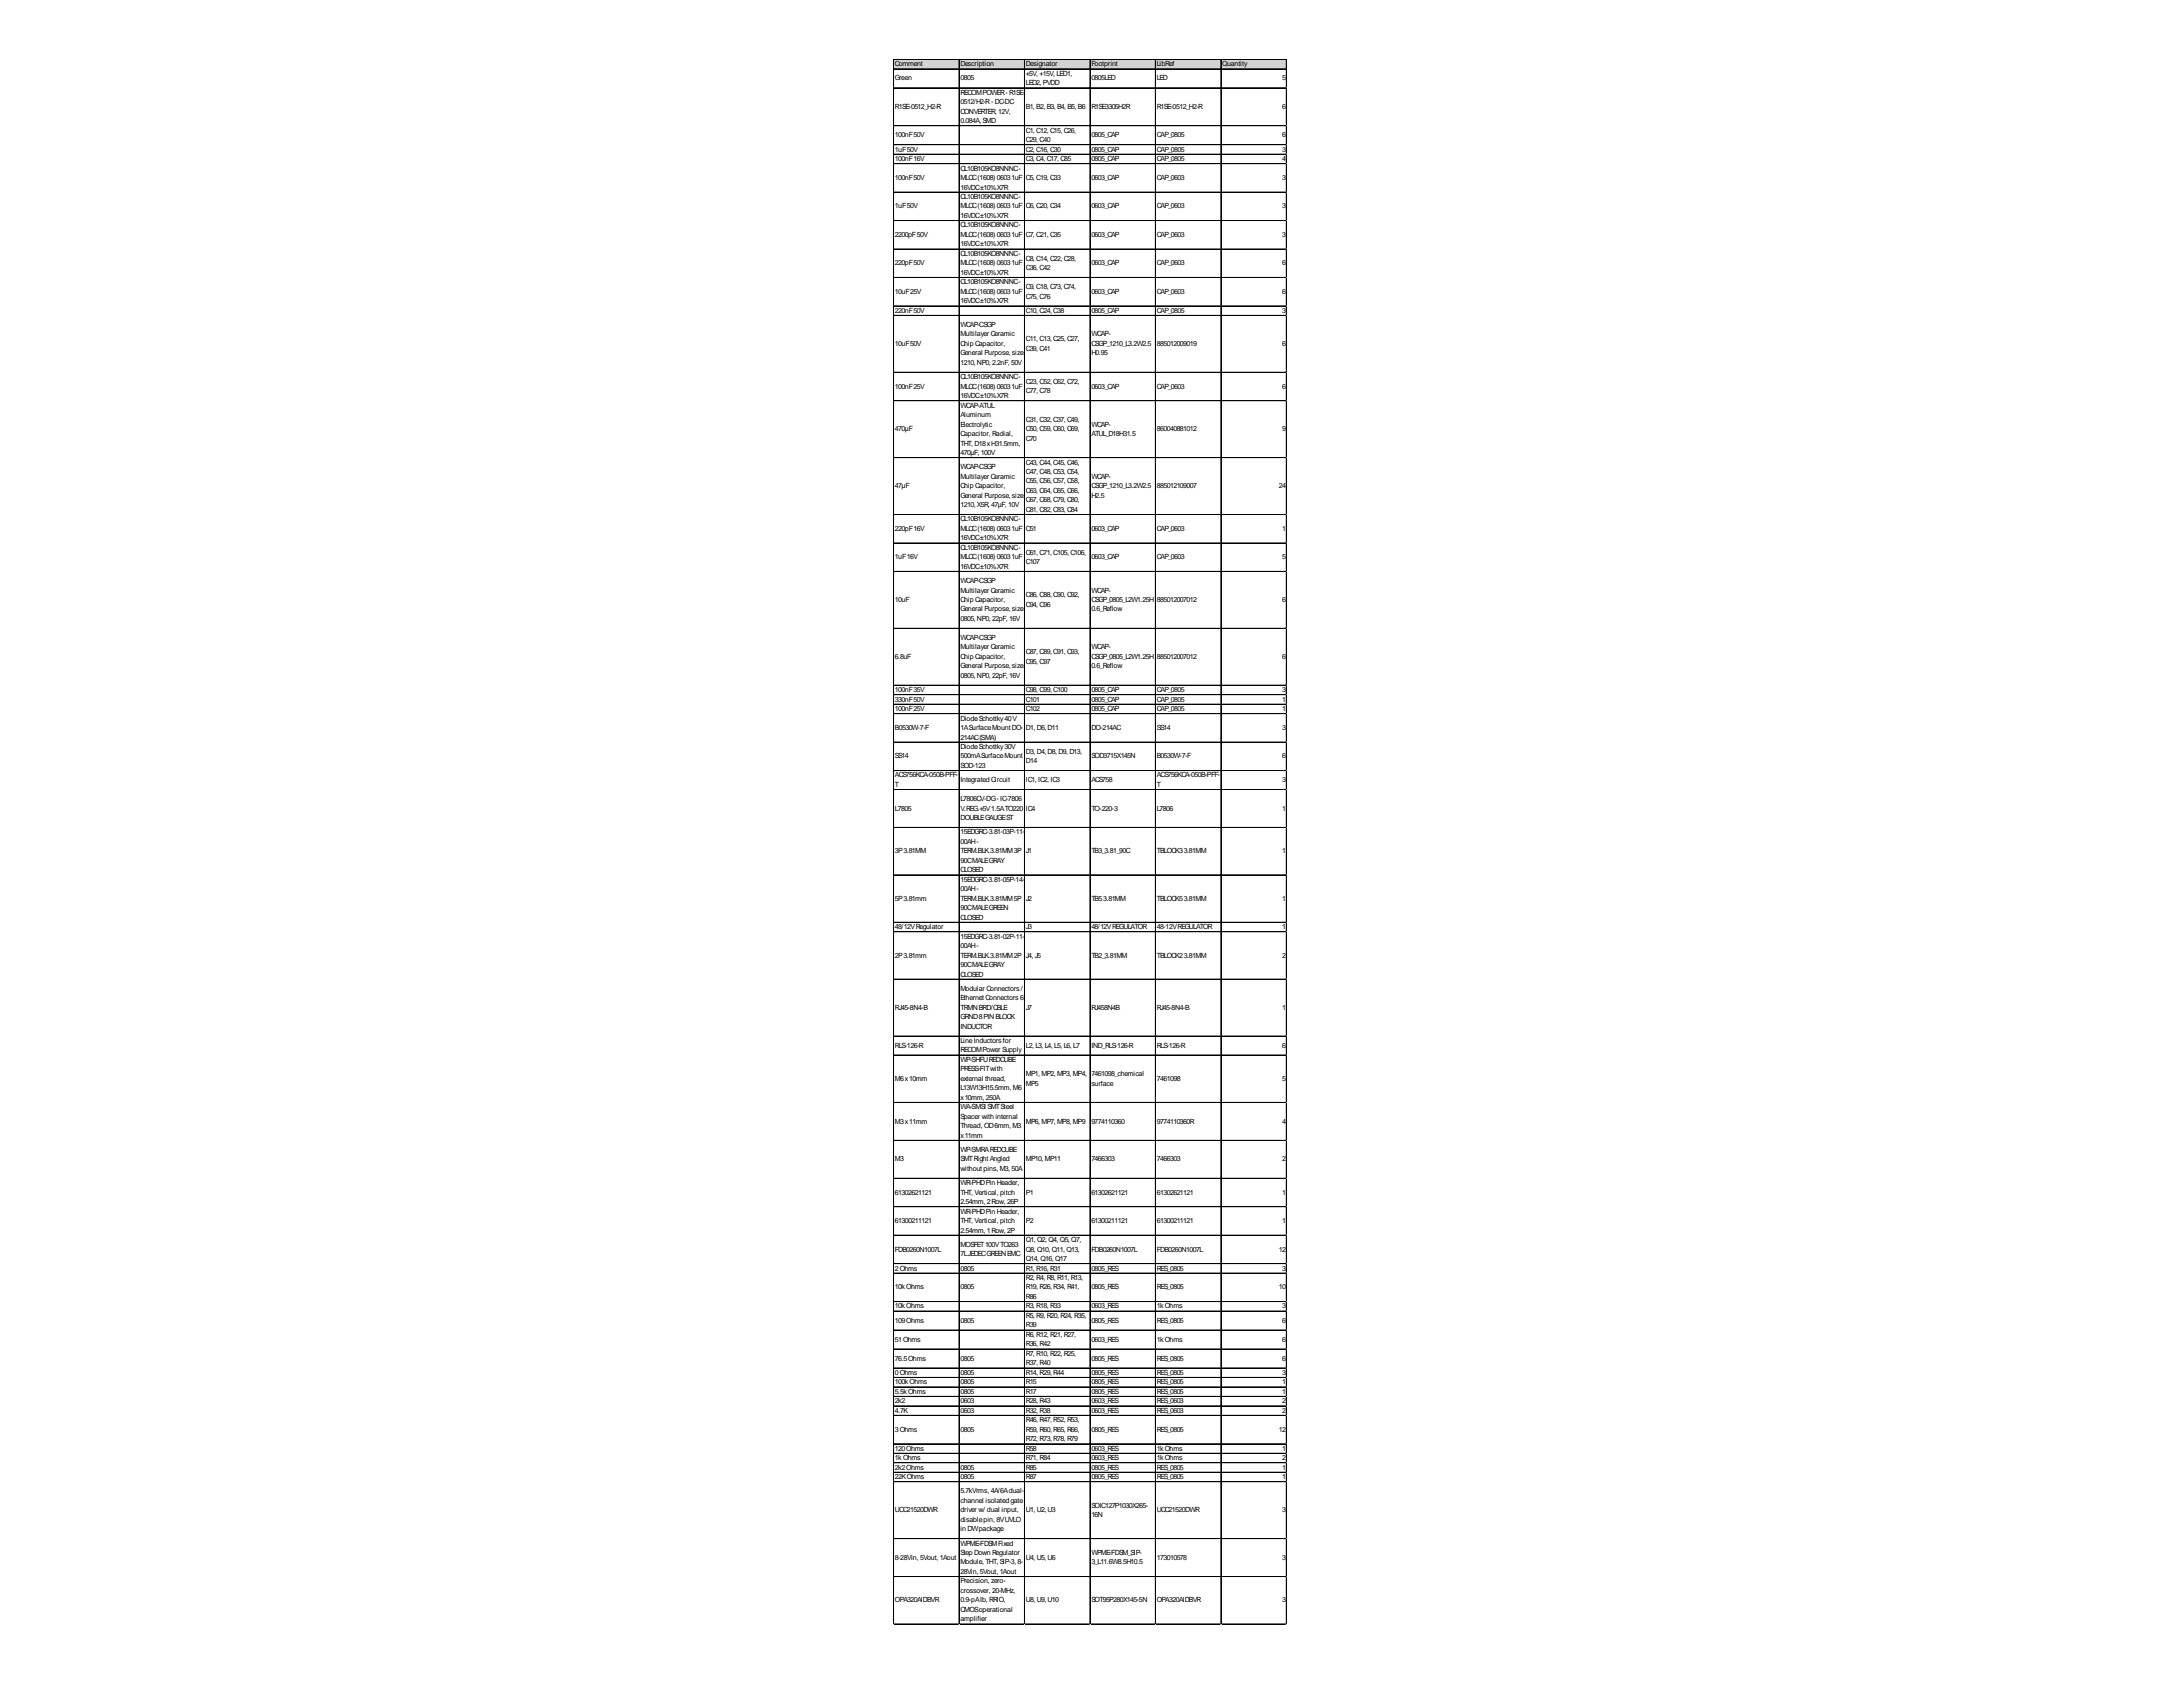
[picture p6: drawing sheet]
<svg xmlns="http://www.w3.org/2000/svg" width="279mm" height="216mm" viewBox="0 0 279 216" stroke-linecap="round" stroke-linejoin="round" font-family="sans-serif">
<defs><g id="words">
<g font-size=".9">
<text x="114.5" y="8.5">Comment</text>
<text x="114.5" y="10.3">Green</text>
<text x="122.9" y="8.5">Description</text>
<text x="122.9" y="10.3">0805</text>
<text x="131.3" y="8.5">Designator</text>
<text x="131.3" y="9.7">+5V, +15V, LED1,</text>
<text x="131.3" y="10.9">LED2, PVDD</text>
<text x="139.7" y="8.5">Footprint</text>
<text x="139.7" y="10.3">0805LED</text>
<text x="148.1" y="8.5">LibRef</text>
<text x="148.1" y="10.3">LED</text>
<text x="156.4" y="8.5">Quantity</text>
<text x="164.1" y="10.3">5</text>
<text x="114.5" y="13.9">R1SE-0512_H2-R</text>
<text x="114.5" y="17.6">100nF50V</text>
<text x="122.9" y="12.1">RECOMPOWER- R1SE-</text>
<text x="122.9" y="13.3">0512/H2-R- DC-DC</text>
<text x="122.9" y="14.5">CONVERTER, 12V,</text>
<text x="122.9" y="15.8">0.084A, SMD</text>
<text x="131.3" y="13.9">B1, B2, B3, B4, B5, B6</text>
<text x="131.3" y="17">C1, C12, C15, C26,</text>
<text x="139.7" y="13.9">R1SE3305H2R</text>
<text x="139.7" y="17.6">0805_CAP</text>
<text x="148.1" y="13.9">R1SE-0512_H2-R</text>
<text x="148.1" y="17.6">CAP_0805</text>
<text x="164.1" y="13.9">6</text>
<text x="164.1" y="17.6">6</text>
<text x="114.5" y="19.4">1uF50V</text>
<text x="114.5" y="20.6">100nF16V</text>
<text x="114.5" y="23">100nF50V</text>
<text x="122.9" y="21.8">CL10B105KO8NNNC-</text>
<text x="122.9" y="23">MLCC(1608) 06031uF</text>
<text x="131.3" y="18.2">C29, C40</text>
<text x="131.3" y="19.4">C2, C16, C30</text>
<text x="131.3" y="20.6">C3, C4, C17, C85</text>
<text x="131.3" y="23">C5, C19, C33</text>
<text x="139.7" y="19.4">0805_CAP</text>
<text x="139.7" y="20.6">0805_CAP</text>
<text x="139.7" y="23">0603_CAP</text>
<text x="148.1" y="19.4">CAP_0805</text>
<text x="148.1" y="20.6">CAP_0805</text>
<text x="148.1" y="23">CAP_0603</text>
<text x="164.1" y="19.4">3</text>
<text x="164.1" y="20.6">4</text>
<text x="164.1" y="23">3</text>
<text x="114.5" y="26.7">1uF50V</text>
<text x="122.9" y="24.3">16VDC±10%X7R</text>
<text x="122.9" y="25.5">CL10B105KO8NNNC-</text>
<text x="122.9" y="26.7">MLCC(1608) 06031uF</text>
<text x="122.9" y="27.9">16VDC±10%X7R</text>
<text x="122.9" y="29.1">CL10B105KO8NNNC-</text>
<text x="131.3" y="26.7">C6, C20, C34</text>
<text x="139.7" y="26.7">0603_CAP</text>
<text x="148.1" y="26.7">CAP_0603</text>
<text x="164.1" y="26.7">3</text>
<text x="114.5" y="30.3">2200pF50V</text>
<text x="114.5" y="34">220pF50V</text>
<text x="122.9" y="30.3">MLCC(1608) 06031uF</text>
<text x="122.9" y="31.5">16VDC±10%X7R</text>
<text x="122.9" y="32.7">CL10B105KO8NNNC-</text>
<text x="122.9" y="34">MLCC(1608) 06031uF</text>
<text x="122.9" y="35.2">16VDC±10%X7R</text>
<text x="131.3" y="30.3">C7, C21, C35</text>
<text x="131.3" y="33.4">C8, C14, C22, C28,</text>
<text x="131.3" y="34.6">C36, C42</text>
<text x="139.7" y="30.3">0603_CAP</text>
<text x="139.7" y="34">0603_CAP</text>
<text x="148.1" y="30.3">CAP_0603</text>
<text x="148.1" y="34">CAP_0603</text>
<text x="164.1" y="30.3">3</text>
<text x="164.1" y="34">6</text>
<text x="114.5" y="37.6">10uF25V</text>
<text x="114.5" y="40">220nF50V</text>
<text x="122.9" y="36.4">CL10B105KO8NNNC-</text>
<text x="122.9" y="37.6">MLCC(1608) 06031uF</text>
<text x="122.9" y="38.8">16VDC±10%X7R</text>
<text x="122.9" y="41.9">WCAP-CSGP</text>
<text x="131.3" y="37">C9, C18, C73, C74,</text>
<text x="131.3" y="38.2">C75, C76</text>
<text x="131.3" y="40">C10, C24, C38</text>
<text x="139.7" y="37.6">0603_CAP</text>
<text x="139.7" y="40">0805_CAP</text>
<text x="148.1" y="37.6">CAP_0603</text>
<text x="148.1" y="40">CAP_0805</text>
<text x="164.1" y="37.6">6</text>
<text x="164.1" y="40">3</text>
<text x="114.5" y="44.3">10uF50V</text>
<text x="122.9" y="43.1">Multilayer Ceramic</text>
<text x="122.9" y="44.3">Chip Capacitor,</text>
<text x="122.9" y="45.5">General Purpose, size</text>
<text x="122.9" y="46.7">1210, NP0, 2.2nF, 50V</text>
<text x="131.3" y="43.7">C11, C13, C25, C27,</text>
<text x="131.3" y="44.9">C39, C41</text>
<text x="139.7" y="43.1">WCAP-</text>
<text x="139.7" y="44.3">CSGP_1210_L3.2W2.5</text>
<text x="139.7" y="45.5">H0.95</text>
<text x="148.1" y="44.3">885012009019</text>
<text x="164.1" y="44.3">6</text>
<text x="114.5" y="49.7">100nF25V</text>
<text x="122.9" y="48.5">CL10B105KO8NNNC-</text>
<text x="122.9" y="49.7">MLCC(1608) 06031uF</text>
<text x="122.9" y="51">16VDC±10%X7R</text>
<text x="122.9" y="52.2">WCAP-ATUL</text>
<text x="122.9" y="53.4">Aluminum</text>
<text x="131.3" y="49.1">C23, C52, C62, C72,</text>
<text x="131.3" y="50.3">C77, C78</text>
<text x="131.3" y="54">C31, C32, C37, C49,</text>
<text x="139.7" y="49.7">0603_CAP</text>
<text x="148.1" y="49.7">CAP_0603</text>
<text x="164.1" y="49.7">6</text>
<text x="114.5" y="55.2">470µF</text>
<text x="122.9" y="54.6">Electrolytic</text>
<text x="122.9" y="55.8">Capacitor, Radial,</text>
<text x="122.9" y="57">THT, D18xH31.5mm,</text>
<text x="122.9" y="58.2">470µF, 100V</text>
<text x="131.3" y="55.2">C50, C59, C60, C69,</text>
<text x="131.3" y="56.4">C70</text>
<text x="131.3" y="59.4">C43, C44, C45, C46,</text>
<text x="139.7" y="54.6">WCAP-</text>
<text x="139.7" y="55.8">ATUL_D18H31.5</text>
<text x="148.1" y="55.2">860040881012</text>
<text x="164.1" y="55.2">9</text>
<text x="114.5" y="62.5">47μF</text>
<text x="122.9" y="60.1">WCAP-CSGP</text>
<text x="122.9" y="61.3">Multilayer Ceramic</text>
<text x="122.9" y="62.5">Chip Capacitor,</text>
<text x="122.9" y="63.7">General Purpose, size</text>
<text x="122.9" y="64.9">1210, X5R, 47μF, 10V</text>
<text x="131.3" y="60.7">C47, C48, C53, C54,</text>
<text x="131.3" y="61.9">C55, C56, C57, C58,</text>
<text x="131.3" y="63.1">C63, C64, C65, C66,</text>
<text x="131.3" y="64.3">C67, C68, C79, C80,</text>
<text x="131.3" y="65.5">C81, C82, C83, C84</text>
<text x="139.7" y="61.3">WCAP-</text>
<text x="139.7" y="62.5">CSGP_1210_L3.2W2.5</text>
<text x="139.7" y="63.7">H2.5</text>
<text x="148.1" y="62.5">885012109007</text>
<text x="163.7" y="62.5">24</text>
<text x="114.5" y="67.9">220pF16V</text>
<text x="114.5" y="71.6">1uF16V</text>
<text x="122.9" y="66.7">CL10B105KO8NNNC-</text>
<text x="122.9" y="67.9">MLCC(1608) 06031uF</text>
<text x="122.9" y="69.2">16VDC±10%X7R</text>
<text x="122.9" y="70.4">CL10B105KO8NNNC-</text>
<text x="122.9" y="71.6">MLCC(1608) 06031uF</text>
<text x="131.3" y="67.9">C51</text>
<text x="131.3" y="71">C61, C71, C105, C106,</text>
<text x="139.7" y="67.9">0603_CAP</text>
<text x="139.7" y="71.6">0603_CAP</text>
<text x="148.1" y="67.9">CAP_0603</text>
<text x="148.1" y="71.6">CAP_0603</text>
<text x="164.1" y="67.9">1</text>
<text x="164.1" y="71.6">5</text>
<text x="114.5" y="77">10uF</text>
<text x="122.9" y="72.8">16VDC±10%X7R</text>
<text x="122.9" y="74.6">WCAP-CSGP</text>
<text x="122.9" y="75.8">Multilayer Ceramic</text>
<text x="122.9" y="77">Chip Capacitor,</text>
<text x="131.3" y="72.2">C107</text>
<text x="131.3" y="76.4">C86, C88, C90, C92,</text>
<text x="131.3" y="77.7">C94, C96</text>
<text x="139.7" y="75.8">WCAP-</text>
<text x="139.7" y="77">CSGP_0805_L2W1.25H</text>
<text x="148.1" y="77">885012007012</text>
<text x="164.1" y="77">6</text>
<text x="122.9" y="78.3">General Purpose, size</text>
<text x="122.9" y="79.5">0805, NP0, 22pF, 16V</text>
<text x="122.9" y="81.9">WCAP-CSGP</text>
<text x="122.9" y="83.1">Multilayer Ceramic</text>
<text x="131.3" y="83.7">C87, C89, C91, C93,</text>
<text x="139.7" y="78.3">0.6_Reflow</text>
<text x="139.7" y="83.1">WCAP-</text>
<text x="114.5" y="84.3">6.8uF</text>
<text x="114.5" y="88.6">100nF35V</text>
<text x="114.5" y="89.8">330nF50V</text>
<text x="122.9" y="84.3">Chip Capacitor,</text>
<text x="122.9" y="85.5">General Purpose, size</text>
<text x="122.9" y="86.8">0805, NP0, 22pF, 16V</text>
<text x="131.3" y="84.9">C95, C97</text>
<text x="131.3" y="88.6">C98, C99, C100</text>
<text x="131.3" y="89.8">C101</text>
<text x="139.7" y="84.3">CSGP_0805_L2W1.25H</text>
<text x="139.7" y="85.5">0.6_Reflow</text>
<text x="139.7" y="88.6">0805_CAP</text>
<text x="139.7" y="89.8">0805_CAP</text>
<text x="148.1" y="84.3">885012007012</text>
<text x="148.1" y="88.6">CAP_0805</text>
<text x="148.1" y="89.8">CAP_0805</text>
<text x="164.1" y="84.3">6</text>
<text x="164.1" y="88.6">3</text>
<text x="164.1" y="89.8">1</text>
<text x="114.5" y="91">100nF25V</text>
<text x="114.5" y="93.4">B0530W-7-F</text>
<text x="122.9" y="92.2">DiodeSchottky40V</text>
<text x="122.9" y="93.4">1ASurfaceMount DO-</text>
<text x="122.9" y="94.6">214AC(SMA)</text>
<text x="122.9" y="95.9">DiodeSchottky30V</text>
<text x="131.3" y="91">C102</text>
<text x="131.3" y="93.4">D1, D6, D11</text>
<text x="139.7" y="91">0805_CAP</text>
<text x="139.7" y="93.4">DO-214AC</text>
<text x="148.1" y="91">CAP_0805</text>
<text x="148.1" y="93.4">SS14</text>
<text x="164.1" y="91">1</text>
<text x="164.1" y="93.4">3</text>
<text x="114.5" y="97.1">SS14</text>
<text x="114.5" y="99.5">ACS756KCA-050B-PFF-</text>
<text x="114.5" y="100.7">T</text>
<text x="122.9" y="97.1">500mASurfaceMount</text>
<text x="122.9" y="98.3">SOD-123</text>
<text x="122.9" y="100.1">Integrated Circuit</text>
<text x="131.3" y="96.5">D3, D4, D8, D9, D13,</text>
<text x="131.3" y="97.7">D14</text>
<text x="131.3" y="100.1">IC1, IC2, IC3</text>
<text x="139.7" y="97.1">SOD3715X145N</text>
<text x="139.7" y="100.1">ACS758</text>
<text x="148.1" y="97.1">B0530W-7-F</text>
<text x="148.1" y="99.5">ACS756KCA-050B-PFF-</text>
<text x="148.1" y="100.7">T</text>
<text x="164.1" y="97.1">6</text>
<text x="164.1" y="100.1">3</text>
<text x="114.5" y="103.7">L7805</text>
<text x="122.9" y="102.5">L7806CV-DG- IC-7806</text>
<text x="122.9" y="103.7">V.REG.+5V1.5ATO220</text>
<text x="122.9" y="105">DOUBLEGAUGEST</text>
<text x="122.9" y="106.8">15EDGRC-3.81-03P-11-</text>
<text x="122.9" y="108">00AH-</text>
<text x="131.3" y="103.7">IC4</text>
<text x="139.7" y="103.7">TO-220-3</text>
<text x="148.1" y="103.7">L7806</text>
<text x="164.1" y="103.7">1</text>
<text x="114.5" y="109.2">3P3.81MM</text>
<text x="122.9" y="109.2">TERM.BLK.3.81MM3P</text>
<text x="122.9" y="110.4">90CMALEGRAY</text>
<text x="122.9" y="111.6">CLOSED</text>
<text x="122.9" y="112.8">15EDGRC-3.81-05P-14-</text>
<text x="131.3" y="109.2">J1</text>
<text x="139.7" y="109.2">TB3_3.81_90C</text>
<text x="148.1" y="109.2">TBLOCK33.81MM</text>
<text x="164.1" y="109.2">1</text>
<text x="114.5" y="115.3">5P3.81mm</text>
<text x="114.5" y="118.9">48/12VRegulator</text>
<text x="122.9" y="114.1">00AH-</text>
<text x="122.9" y="115.3">TERM.BLK.3.81MM5P</text>
<text x="122.9" y="116.5">90CMALEGREEN</text>
<text x="122.9" y="117.7">CLOSED</text>
<text x="131.3" y="115.3">J2</text>
<text x="131.3" y="118.9">J3</text>
<text x="139.7" y="115.3">TB53.81MM</text>
<text x="139.7" y="118.9">48/12VREGULATOR</text>
<text x="148.1" y="115.3">TBLOCK53.81MM</text>
<text x="148.1" y="118.9">48-12VREGULATOR</text>
<text x="164.1" y="115.3">1</text>
<text x="164.1" y="118.9">1</text>
<text x="114.5" y="122.6">2P3.81mm</text>
<text x="122.9" y="120.1">15EDGRC-3.81-02P-11-</text>
<text x="122.9" y="121.3">00AH-</text>
<text x="122.9" y="122.6">TERM.BLK.3.81MM2P</text>
<text x="122.9" y="123.8">90CMALEGRAY</text>
<text x="122.9" y="125">CLOSED</text>
<text x="131.3" y="122.6">J4, J5</text>
<text x="139.7" y="122.6">TB2_3.81MM</text>
<text x="148.1" y="122.6">TBLOCK23.81MM</text>
<text x="164.1" y="122.6">2</text>
<text x="114.5" y="129.2">RJ45-8N4-B</text>
<text x="122.9" y="126.8">Modular Connectors /</text>
<text x="122.9" y="128">Ethernet Connectors 6</text>
<text x="122.9" y="129.2">TRMNBRD/CBLE</text>
<text x="122.9" y="130.4">GRND8PINBLOCK</text>
<text x="122.9" y="131.7">INDUCTOR</text>
<text x="131.3" y="129.2">J7</text>
<text x="139.7" y="129.2">RJ458N4B</text>
<text x="148.1" y="129.2">RJ45-8N4-B</text>
<text x="164.1" y="129.2">1</text>
<text x="114.5" y="134.1">RLS-126-R</text>
<text x="122.9" y="133.5">LineInductors for</text>
<text x="122.9" y="134.7">RECOMPower Supply</text>
<text x="122.9" y="135.9">WP-SHFUREDCUBE</text>
<text x="122.9" y="137.1">PRESS-FITwith</text>
<text x="131.3" y="134.1">L2, L3, L4, L5, L6, L7</text>
<text x="131.3" y="137.7">MP1, MP2, MP3, MP4,</text>
<text x="139.7" y="134.1">IND_RLS-126-R</text>
<text x="139.7" y="137.7">7461098_chemical</text>
<text x="148.1" y="134.1">RLS-126-R</text>
<text x="164.1" y="134.1">6</text>
<text x="114.5" y="138.3">M6x10mm</text>
<text x="114.5" y="143.8">M3x11mm</text>
<text x="122.9" y="138.3">external thread,</text>
<text x="122.9" y="139.5">L13W13H15.5mm, M6</text>
<text x="122.9" y="140.8">x10mm, 250A</text>
<text x="122.9" y="142">WA-SMSI SMTSteel</text>
<text x="122.9" y="143.2">Spacer with internal</text>
<text x="131.3" y="138.9">MP5</text>
<text x="131.3" y="143.8">MP6, MP7, MP8, MP9</text>
<text x="139.7" y="138.9">surface</text>
<text x="139.7" y="143.8">9774110360</text>
<text x="148.1" y="138.3">7461098</text>
<text x="148.1" y="143.8">9774110360R</text>
<text x="164.1" y="138.3">5</text>
<text x="164.1" y="143.8">4</text>
<text x="114.5" y="148.6">M3</text>
<text x="122.9" y="144.4">Thread, OD6mm, M3</text>
<text x="122.9" y="145.6">x11mm</text>
<text x="122.9" y="147.4">WP-SMRAREDCUBE</text>
<text x="122.9" y="148.6">SMTRight Angled</text>
<text x="122.9" y="149.9">without pins, M3, 50A</text>
<text x="131.3" y="148.6">MP10, MP11</text>
<text x="139.7" y="148.6">7466303</text>
<text x="148.1" y="148.6">7466303</text>
<text x="164.1" y="148.6">2</text>
<text x="114.5" y="152.9">61302621121</text>
<text x="122.9" y="151.7">WR-PHDPin Header,</text>
<text x="122.9" y="152.9">THT, Vertical, pitch</text>
<text x="122.9" y="154.1">2.54mm, 2Row, 26P</text>
<text x="122.9" y="155.3">WR-PHDPin Header,</text>
<text x="131.3" y="152.9">P1</text>
<text x="139.7" y="152.9">61302621121</text>
<text x="148.1" y="152.9">61302621121</text>
<text x="164.1" y="152.9">1</text>
<text x="114.5" y="156.5">61300211121</text>
<text x="114.5" y="160.2">FDB0260N1007L</text>
<text x="122.9" y="156.5">THT, Vertical, pitch</text>
<text x="122.9" y="157.7">2.54mm, 1Row, 2P</text>
<text x="122.9" y="159.6">MOSFET100VTO263</text>
<text x="122.9" y="160.8">7LJEDECGREENEMC</text>
<text x="131.3" y="156.5">P2</text>
<text x="131.3" y="159">Q1, Q2, Q4, Q5, Q7,</text>
<text x="131.3" y="160.2">Q8, Q10, Q11, Q13,</text>
<text x="131.3" y="161.4">Q14, Q16, Q17</text>
<text x="139.7" y="156.5">61300211121</text>
<text x="139.7" y="160.2">FDB0260N1007L</text>
<text x="148.1" y="156.5">61300211121</text>
<text x="148.1" y="160.2">FDB0260N1007L</text>
<text x="163.7" y="160.2">12</text>
<text x="164.1" y="156.5">1</text>
<text x="114.5" y="162.6">2Ohms</text>
<text x="114.5" y="165">10kOhms</text>
<text x="114.5" y="167.5">10kOhms</text>
<text x="122.9" y="162.6">0805</text>
<text x="122.9" y="165">0805</text>
<text x="131.3" y="162.6">R1, R16, R31</text>
<text x="131.3" y="163.8">R2, R4, R8, R11, R13,</text>
<text x="131.3" y="165">R19, R26, R34, R41,</text>
<text x="131.3" y="166.2">R86</text>
<text x="131.3" y="167.5">R3, R18, R33</text>
<text x="139.7" y="162.6">0805_RES</text>
<text x="139.7" y="165">0805_RES</text>
<text x="139.7" y="167.5">0603_RES</text>
<text x="148.1" y="162.6">RES_0805</text>
<text x="148.1" y="165">RES_0805</text>
<text x="148.1" y="167.5">1kOhms</text>
<text x="163.7" y="165">10</text>
<text x="164.1" y="162.6">3</text>
<text x="164.1" y="167.5">3</text>
<text x="114.5" y="169.3">109Ohms</text>
<text x="114.5" y="171.7">51Ohms</text>
<text x="122.9" y="169.3">0805</text>
<text x="131.3" y="168.7">R5, R9, R20, R24, R35,</text>
<text x="131.3" y="169.9">R39</text>
<text x="131.3" y="171.1">R6, R12, R21, R27,</text>
<text x="131.3" y="172.3">R36, R42</text>
<text x="131.3" y="173.5">R7, R10, R22, R25,</text>
<text x="139.7" y="169.3">0805_RES</text>
<text x="139.7" y="171.7">0603_RES</text>
<text x="148.1" y="169.3">RES_0805</text>
<text x="148.1" y="171.7">1kOhms</text>
<text x="164.1" y="169.3">6</text>
<text x="164.1" y="171.7">6</text>
<text x="114.5" y="174.1">76.5Ohms</text>
<text x="114.5" y="175.9">0Ohms</text>
<text x="114.5" y="177.2">100kOhms</text>
<text x="114.5" y="178.4">5.5kOhms</text>
<text x="114.5" y="179.6">2k2</text>
<text x="122.9" y="174.1">0805</text>
<text x="122.9" y="175.9">0805</text>
<text x="122.9" y="177.2">0805</text>
<text x="122.9" y="178.4">0805</text>
<text x="122.9" y="179.6">0603</text>
<text x="131.3" y="174.7">R37, R40</text>
<text x="131.3" y="175.9">R14, R29, R44</text>
<text x="131.3" y="177.2">R15</text>
<text x="131.3" y="178.4">R17</text>
<text x="131.3" y="179.6">R28, R43</text>
<text x="139.7" y="174.1">0805_RES</text>
<text x="139.7" y="175.9">0805_RES</text>
<text x="139.7" y="177.2">0805_RES</text>
<text x="139.7" y="178.4">0805_RES</text>
<text x="139.7" y="179.6">0603_RES</text>
<text x="148.1" y="174.1">RES_0805</text>
<text x="148.1" y="175.9">RES_0805</text>
<text x="148.1" y="177.2">RES_0805</text>
<text x="148.1" y="178.4">RES_0805</text>
<text x="148.1" y="179.6">RES_0603</text>
<text x="164.1" y="174.1">6</text>
<text x="164.1" y="175.9">3</text>
<text x="164.1" y="177.2">1</text>
<text x="164.1" y="178.4">1</text>
<text x="164.1" y="179.6">2</text>
<text x="114.5" y="180.8">4.7K</text>
<text x="114.5" y="183.2">3Ohms</text>
<text x="114.5" y="185.7">120Ohms</text>
<text x="122.9" y="180.8">0603</text>
<text x="122.9" y="183.2">0805</text>
<text x="131.3" y="180.8">R32, R38</text>
<text x="131.3" y="182">R46, R47, R52, R53,</text>
<text x="131.3" y="183.2">R59, R60, R65, R66,</text>
<text x="131.3" y="184.4">R72, R73, R78, R79</text>
<text x="131.3" y="185.7">R58</text>
<text x="139.7" y="180.8">0603_RES</text>
<text x="139.7" y="183.2">0805_RES</text>
<text x="139.7" y="185.7">0603_RES</text>
<text x="148.1" y="180.8">RES_0603</text>
<text x="148.1" y="183.2">RES_0805</text>
<text x="148.1" y="185.7">1kOhms</text>
<text x="163.7" y="183.2">12</text>
<text x="164.1" y="180.8">2</text>
<text x="164.1" y="185.7">1</text>
<text x="114.5" y="186.9">1kOhms</text>
<text x="114.5" y="188.1">2k2Ohms</text>
<text x="114.5" y="189.3">22KOhms</text>
<text x="122.9" y="188.1">0805</text>
<text x="122.9" y="189.3">0805</text>
<text x="122.9" y="191.1">5.7kVrms, 4A/6Adual-</text>
<text x="131.3" y="186.9">R71, R84</text>
<text x="131.3" y="188.1">R85</text>
<text x="131.3" y="189.3">R87</text>
<text x="139.7" y="186.9">0603_RES</text>
<text x="139.7" y="188.1">0805_RES</text>
<text x="139.7" y="189.3">0805_RES</text>
<text x="148.1" y="186.9">1kOhms</text>
<text x="148.1" y="188.1">RES_0805</text>
<text x="148.1" y="189.3">RES_0805</text>
<text x="164.1" y="186.9">2</text>
<text x="164.1" y="188.1">1</text>
<text x="164.1" y="189.3">1</text>
<text x="114.5" y="193.5">UCC21520DWR</text>
<text x="122.9" y="192.3">channel isolated gate</text>
<text x="122.9" y="193.5">driver w/ dual input,</text>
<text x="122.9" y="194.8">disablepin, 8VUVLO</text>
<text x="122.9" y="196">in DWpackage</text>
<text x="122.9" y="197.8">WPME-FDSMFixed</text>
<text x="131.3" y="193.5">U1, U2, U3</text>
<text x="139.7" y="192.9">SOIC127P1030X265-</text>
<text x="139.7" y="194.2">16N</text>
<text x="148.1" y="193.5">UCC21520DWR</text>
<text x="164.1" y="193.5">3</text>
<text x="114.5" y="199.6">8-28Vin, 5Vout, 1Aout</text>
<text x="122.9" y="199">Step Down Regulator</text>
<text x="122.9" y="200.2">Module, THT, SIP-3, 8-</text>
<text x="122.9" y="201.4">28Vin, 5Vout, 1Aout</text>
<text x="122.9" y="202.6">Precision, zero-</text>
<text x="122.9" y="203.9">crossover, 20-MHz,</text>
<text x="131.3" y="199.6">U4, U5, U6</text>
<text x="139.7" y="199">WPME-FDSM_SIP-</text>
<text x="139.7" y="200.2">3_L11.6W8.5H10.5</text>
<text x="148.1" y="199.6">173010578</text>
<text x="164.1" y="199.6">3</text>
<text x="114.5" y="205.1">OPA320AIDBVR</text>
<text x="122.9" y="205.1">0.9-pAIb, RRIO,</text>
<text x="122.9" y="206.3">CMOSoperational</text>
<text x="122.9" y="207.5">amplifier</text>
<text x="131.3" y="205.1">U8, U9, U10</text>
<text x="139.7" y="205.1">SOT95P280X145-5N</text>
<text x="148.1" y="205.1">OPA320AIDBVR</text>
<text x="164.1" y="205.1">3</text>
</g>
</g></defs>
<path d="M114.4 7.6h50.3v1.3h-50.3z" fill="#d3d3d3"/>
<g fill="none" stroke="#000" stroke-width=".13">
<path d="M114.4 7.6v200.3M114.4 7.6h50.3M114.4 8.8h50.3M114.4 11.2h50.3M114.4 11.3h50.3M114.4 16.1h50.3M114.4 18.5h50.3M114.4 19.7h50.3M114.4 19.8h50.3M122.7 7.7v200.2M122.8 7.7v200.2M131.1 7.7v200.2"/>
<path d="M131.2 7.7v200.2M139.5 7.7v200.2M147.9 7.7v200.2M156.3 7.7v200.2M164.6 7.7v200.2M164.7 7.7v200.2M114.4 20.9h50.3M114.4 24.6h50.3M114.4 28.2h50.3M114.4 28.3h50.3M114.4 31.9h50.3M114.4 35.5h50.3"/>
<path d="M114.4 39.1h50.3M114.4 39.2h50.3M114.4 40.4h50.3M114.4 47.6h50.3M114.4 47.7h50.3M114.4 51.3h50.3M114.4 58.6h50.3M114.4 65.8h50.3M114.4 65.9h50.3M114.4 69.5h50.3M114.4 73.1h50.3M114.4 73.2h50.3"/>
<path d="M114.4 80.4h50.3M114.4 87.7h50.3M114.4 88.9h50.3M114.4 90.1h50.3M114.4 91.3h50.3M114.4 91.4h50.3M114.4 95h50.3M114.4 98.6h50.3M114.4 101h50.3M114.4 101.1h50.3M114.4 105.9h50.3M114.4 112h50.3"/>
<path d="M114.4 118h50.3M114.4 118.1h50.3M114.4 119.2h50.3M114.4 119.3h50.3M114.4 125.3h50.3M114.4 132.6h50.3M114.4 135h50.3M114.4 141.1h50.3M114.4 145.9h50.3M114.4 146h50.3M114.4 150.8h50.3M114.4 154.4h50.3"/>
<path d="M114.4 154.5h50.3M114.4 158.1h50.3M114.4 161.7h50.3M114.4 162.9h50.3M114.4 163h50.3M114.4 166.6h50.3M114.4 167.8h50.3M114.4 170.2h50.3M114.4 172.6h50.3M114.4 172.7h50.3M114.4 175.1h50.3M114.4 176.3h50.3"/>
<path d="M114.4 177.5h50.3M114.4 178.7h50.3M114.4 179.9h50.3M114.4 181.1h50.3M114.4 181.2h50.3M114.4 184.8h50.3M114.4 186h50.3M114.4 187.2h50.3M114.4 188.4h50.3M114.4 189.6h50.3M114.4 189.7h50.3M114.4 196.9h50.3"/>
<path d="M114.4 201.8h50.3M114.4 207.8h50.3M114.4 207.9h50.3"/>
</g>
<path d="M114.4 207.9h.1" fill="none" stroke="#e0e0e0" stroke-width=".13"/>
<path d="M122.7 207.9h.1" fill="none" stroke="#e0e0e0" stroke-width=".13"/>
<path d="M122.7 207.9h.1z" fill="#e0e0e0"/>
<path d="M131.1 207.9h.1" fill="none" stroke="#e0e0e0" stroke-width=".13"/>
<path d="M131.1 207.9h.1z" fill="#e0e0e0"/>
<path d="M139.5 207.9h.1" fill="none" stroke="#e0e0e0" stroke-width=".13"/>
<path d="M139.5 207.9h.1z" fill="#e0e0e0"/>
<path d="M147.9 207.9h.1" fill="none" stroke="#e0e0e0" stroke-width=".13"/>
<path d="M156.3 207.9h.1" fill="none" stroke="#e0e0e0" stroke-width=".13"/>
<path d="M164.6 207.9h.1" fill="none" stroke="#e0e0e0" stroke-width=".13"/>
<path d="M164.6 207.9h.1z" fill="#e0e0e0"/>
<path d="M164.7 11.2h.1" fill="none" stroke="#e0e0e0" stroke-width=".13"/>
<path d="M164.7 11.2v.1z" fill="#e0e0e0"/>
<path d="M164.7 16.1h.1" fill="none" stroke="#e0e0e0" stroke-width=".13"/>
<path d="M164.7 18.5h.1" fill="none" stroke="#e0e0e0" stroke-width=".13"/>
<path d="M164.7 18.5v.1z" fill="#e0e0e0"/>
<path d="M164.7 19.7h.1" fill="none" stroke="#e0e0e0" stroke-width=".13"/>
<path d="M164.7 19.7v.1z" fill="#e0e0e0"/>
<path d="M164.7 20.9h.1" fill="none" stroke="#e0e0e0" stroke-width=".13"/>
<path d="M164.7 20.9v.1z" fill="#e0e0e0"/>
<path d="M164.7 24.6h.1" fill="none" stroke="#e0e0e0" stroke-width=".13"/>
<path d="M164.7 28.2h.1" fill="none" stroke="#e0e0e0" stroke-width=".13"/>
<path d="M164.7 28.2v.1z" fill="#e0e0e0"/>
<path d="M164.7 31.9h.1" fill="none" stroke="#e0e0e0" stroke-width=".13"/>
<path d="M164.7 35.5h.1" fill="none" stroke="#e0e0e0" stroke-width=".13"/>
<path d="M164.7 35.5v.1z" fill="#e0e0e0"/>
<path d="M164.7 39.1h.1" fill="none" stroke="#e0e0e0" stroke-width=".13"/>
<path d="M164.7 39.1v.1z" fill="#e0e0e0"/>
<path d="M164.7 40.4h.1" fill="none" stroke="#e0e0e0" stroke-width=".13"/>
<path d="M164.7 47.6h.1" fill="none" stroke="#e0e0e0" stroke-width=".13"/>
<path d="M164.7 47.6v.1z" fill="#e0e0e0"/>
<path d="M164.7 51.3h.1" fill="none" stroke="#e0e0e0" stroke-width=".13"/>
<path d="M164.7 58.6h.1" fill="none" stroke="#e0e0e0" stroke-width=".13"/>
<path d="M164.7 65.8h.1" fill="none" stroke="#e0e0e0" stroke-width=".13"/>
<path d="M164.7 65.8v.1z" fill="#e0e0e0"/>
<path d="M164.7 69.5h.1" fill="none" stroke="#e0e0e0" stroke-width=".13"/>
<path d="M164.7 73.1h.1" fill="none" stroke="#e0e0e0" stroke-width=".13"/>
<path d="M164.7 73.1v.1z" fill="#e0e0e0"/>
<path d="M164.7 80.4h.1" fill="none" stroke="#e0e0e0" stroke-width=".13"/>
<path d="M164.7 80.4v.1z" fill="#e0e0e0"/>
<path d="M164.7 87.7h.1" fill="none" stroke="#e0e0e0" stroke-width=".13"/>
<path d="M164.7 88.9h.1" fill="none" stroke="#e0e0e0" stroke-width=".13"/>
<path d="M164.7 88.9v.1z" fill="#e0e0e0"/>
<path d="M164.7 90.1h.1" fill="none" stroke="#e0e0e0" stroke-width=".13"/>
<path d="M164.7 90.1v.1z" fill="#e0e0e0"/>
<path d="M164.7 91.3h.1" fill="none" stroke="#e0e0e0" stroke-width=".13"/>
<path d="M164.7 91.3v.1z" fill="#e0e0e0"/>
<path d="M164.7 95h.1" fill="none" stroke="#e0e0e0" stroke-width=".13"/>
<path d="M164.7 98.6h.1" fill="none" stroke="#e0e0e0" stroke-width=".13"/>
<path d="M164.7 98.6v.1z" fill="#e0e0e0"/>
<path d="M164.7 101h.1" fill="none" stroke="#e0e0e0" stroke-width=".13"/>
<path d="M164.7 101v.1z" fill="#e0e0e0"/>
<path d="M164.7 105.9h.1" fill="none" stroke="#e0e0e0" stroke-width=".13"/>
<path d="M164.7 105.9v.1z" fill="#e0e0e0"/>
<path d="M164.7 112h.1" fill="none" stroke="#e0e0e0" stroke-width=".13"/>
<path d="M164.7 118h.1" fill="none" stroke="#e0e0e0" stroke-width=".13"/>
<path d="M164.7 118v.1z" fill="#e0e0e0"/>
<path d="M164.7 119.2h.1" fill="none" stroke="#e0e0e0" stroke-width=".13"/>
<path d="M164.7 119.2v.1z" fill="#e0e0e0"/>
<path d="M164.7 125.3h.1" fill="none" stroke="#e0e0e0" stroke-width=".13"/>
<path d="M164.7 125.3v.1z" fill="#e0e0e0"/>
<path d="M164.7 132.6h.1" fill="none" stroke="#e0e0e0" stroke-width=".13"/>
<path d="M164.7 132.6v.1z" fill="#e0e0e0"/>
<path d="M164.7 135h.1" fill="none" stroke="#e0e0e0" stroke-width=".13"/>
<path d="M164.7 135v.1z" fill="#e0e0e0"/>
<path d="M164.7 141.1h.1" fill="none" stroke="#e0e0e0" stroke-width=".13"/>
<path d="M164.7 145.9h.1" fill="none" stroke="#e0e0e0" stroke-width=".13"/>
<path d="M164.7 145.9v.1z" fill="#e0e0e0"/>
<path d="M164.7 150.8h.1" fill="none" stroke="#e0e0e0" stroke-width=".13"/>
<path d="M164.7 150.8v.1z" fill="#e0e0e0"/>
<path d="M164.7 154.4h.1" fill="none" stroke="#e0e0e0" stroke-width=".13"/>
<path d="M164.7 154.4v.1z" fill="#e0e0e0"/>
<path d="M164.7 158.1h.1" fill="none" stroke="#e0e0e0" stroke-width=".13"/>
<path d="M164.7 161.7h.1" fill="none" stroke="#e0e0e0" stroke-width=".13"/>
<path d="M164.7 161.7v.1z" fill="#e0e0e0"/>
<path d="M164.7 162.9h.1" fill="none" stroke="#e0e0e0" stroke-width=".13"/>
<path d="M164.7 162.9v.1z" fill="#e0e0e0"/>
<path d="M164.7 166.6h.1" fill="none" stroke="#e0e0e0" stroke-width=".13"/>
<path d="M164.7 167.8h.1" fill="none" stroke="#e0e0e0" stroke-width=".13"/>
<path d="M164.7 170.2h.1" fill="none" stroke="#e0e0e0" stroke-width=".13"/>
<path d="M164.7 170.2v.1z" fill="#e0e0e0"/>
<path d="M164.7 172.6h.1" fill="none" stroke="#e0e0e0" stroke-width=".13"/>
<path d="M164.7 172.6v.1z" fill="#e0e0e0"/>
<path d="M164.7 175.1h.1" fill="none" stroke="#e0e0e0" stroke-width=".13"/>
<path d="M164.7 176.3h.1" fill="none" stroke="#e0e0e0" stroke-width=".13"/>
<path d="M164.7 177.5h.1" fill="none" stroke="#e0e0e0" stroke-width=".13"/>
<path d="M164.7 177.5v.1z" fill="#e0e0e0"/>
<path d="M164.7 178.7h.1" fill="none" stroke="#e0e0e0" stroke-width=".13"/>
<path d="M164.7 178.7v.1z" fill="#e0e0e0"/>
<path d="M164.7 179.9h.1" fill="none" stroke="#e0e0e0" stroke-width=".13"/>
<path d="M164.7 179.9v.1z" fill="#e0e0e0"/>
<path d="M164.7 181.1h.1" fill="none" stroke="#e0e0e0" stroke-width=".13"/>
<path d="M164.7 181.1v.1z" fill="#e0e0e0"/>
<path d="M164.7 184.8h.1" fill="none" stroke="#e0e0e0" stroke-width=".13"/>
<path d="M164.7 186h.1" fill="none" stroke="#e0e0e0" stroke-width=".13"/>
<path d="M164.7 187.2h.1" fill="none" stroke="#e0e0e0" stroke-width=".13"/>
<path d="M164.7 187.2v.1z" fill="#e0e0e0"/>
<path d="M164.7 188.4h.1" fill="none" stroke="#e0e0e0" stroke-width=".13"/>
<path d="M164.7 188.4v.1z" fill="#e0e0e0"/>
<path d="M164.7 189.6h.1" fill="none" stroke="#e0e0e0" stroke-width=".13"/>
<path d="M164.7 189.6v.1z" fill="#e0e0e0"/>
<path d="M164.7 196.9h.1" fill="none" stroke="#e0e0e0" stroke-width=".13"/>
<path d="M164.7 196.9v.1z" fill="#e0e0e0"/>
<path d="M164.7 201.8h.1" fill="none" stroke="#e0e0e0" stroke-width=".13"/>
<path d="M164.7 207.8h.1" fill="none" stroke="#e0e0e0" stroke-width=".13"/>
<path d="M164.7 207.8v.1z" fill="#e0e0e0"/>
<use href="#words"/>
</svg>
